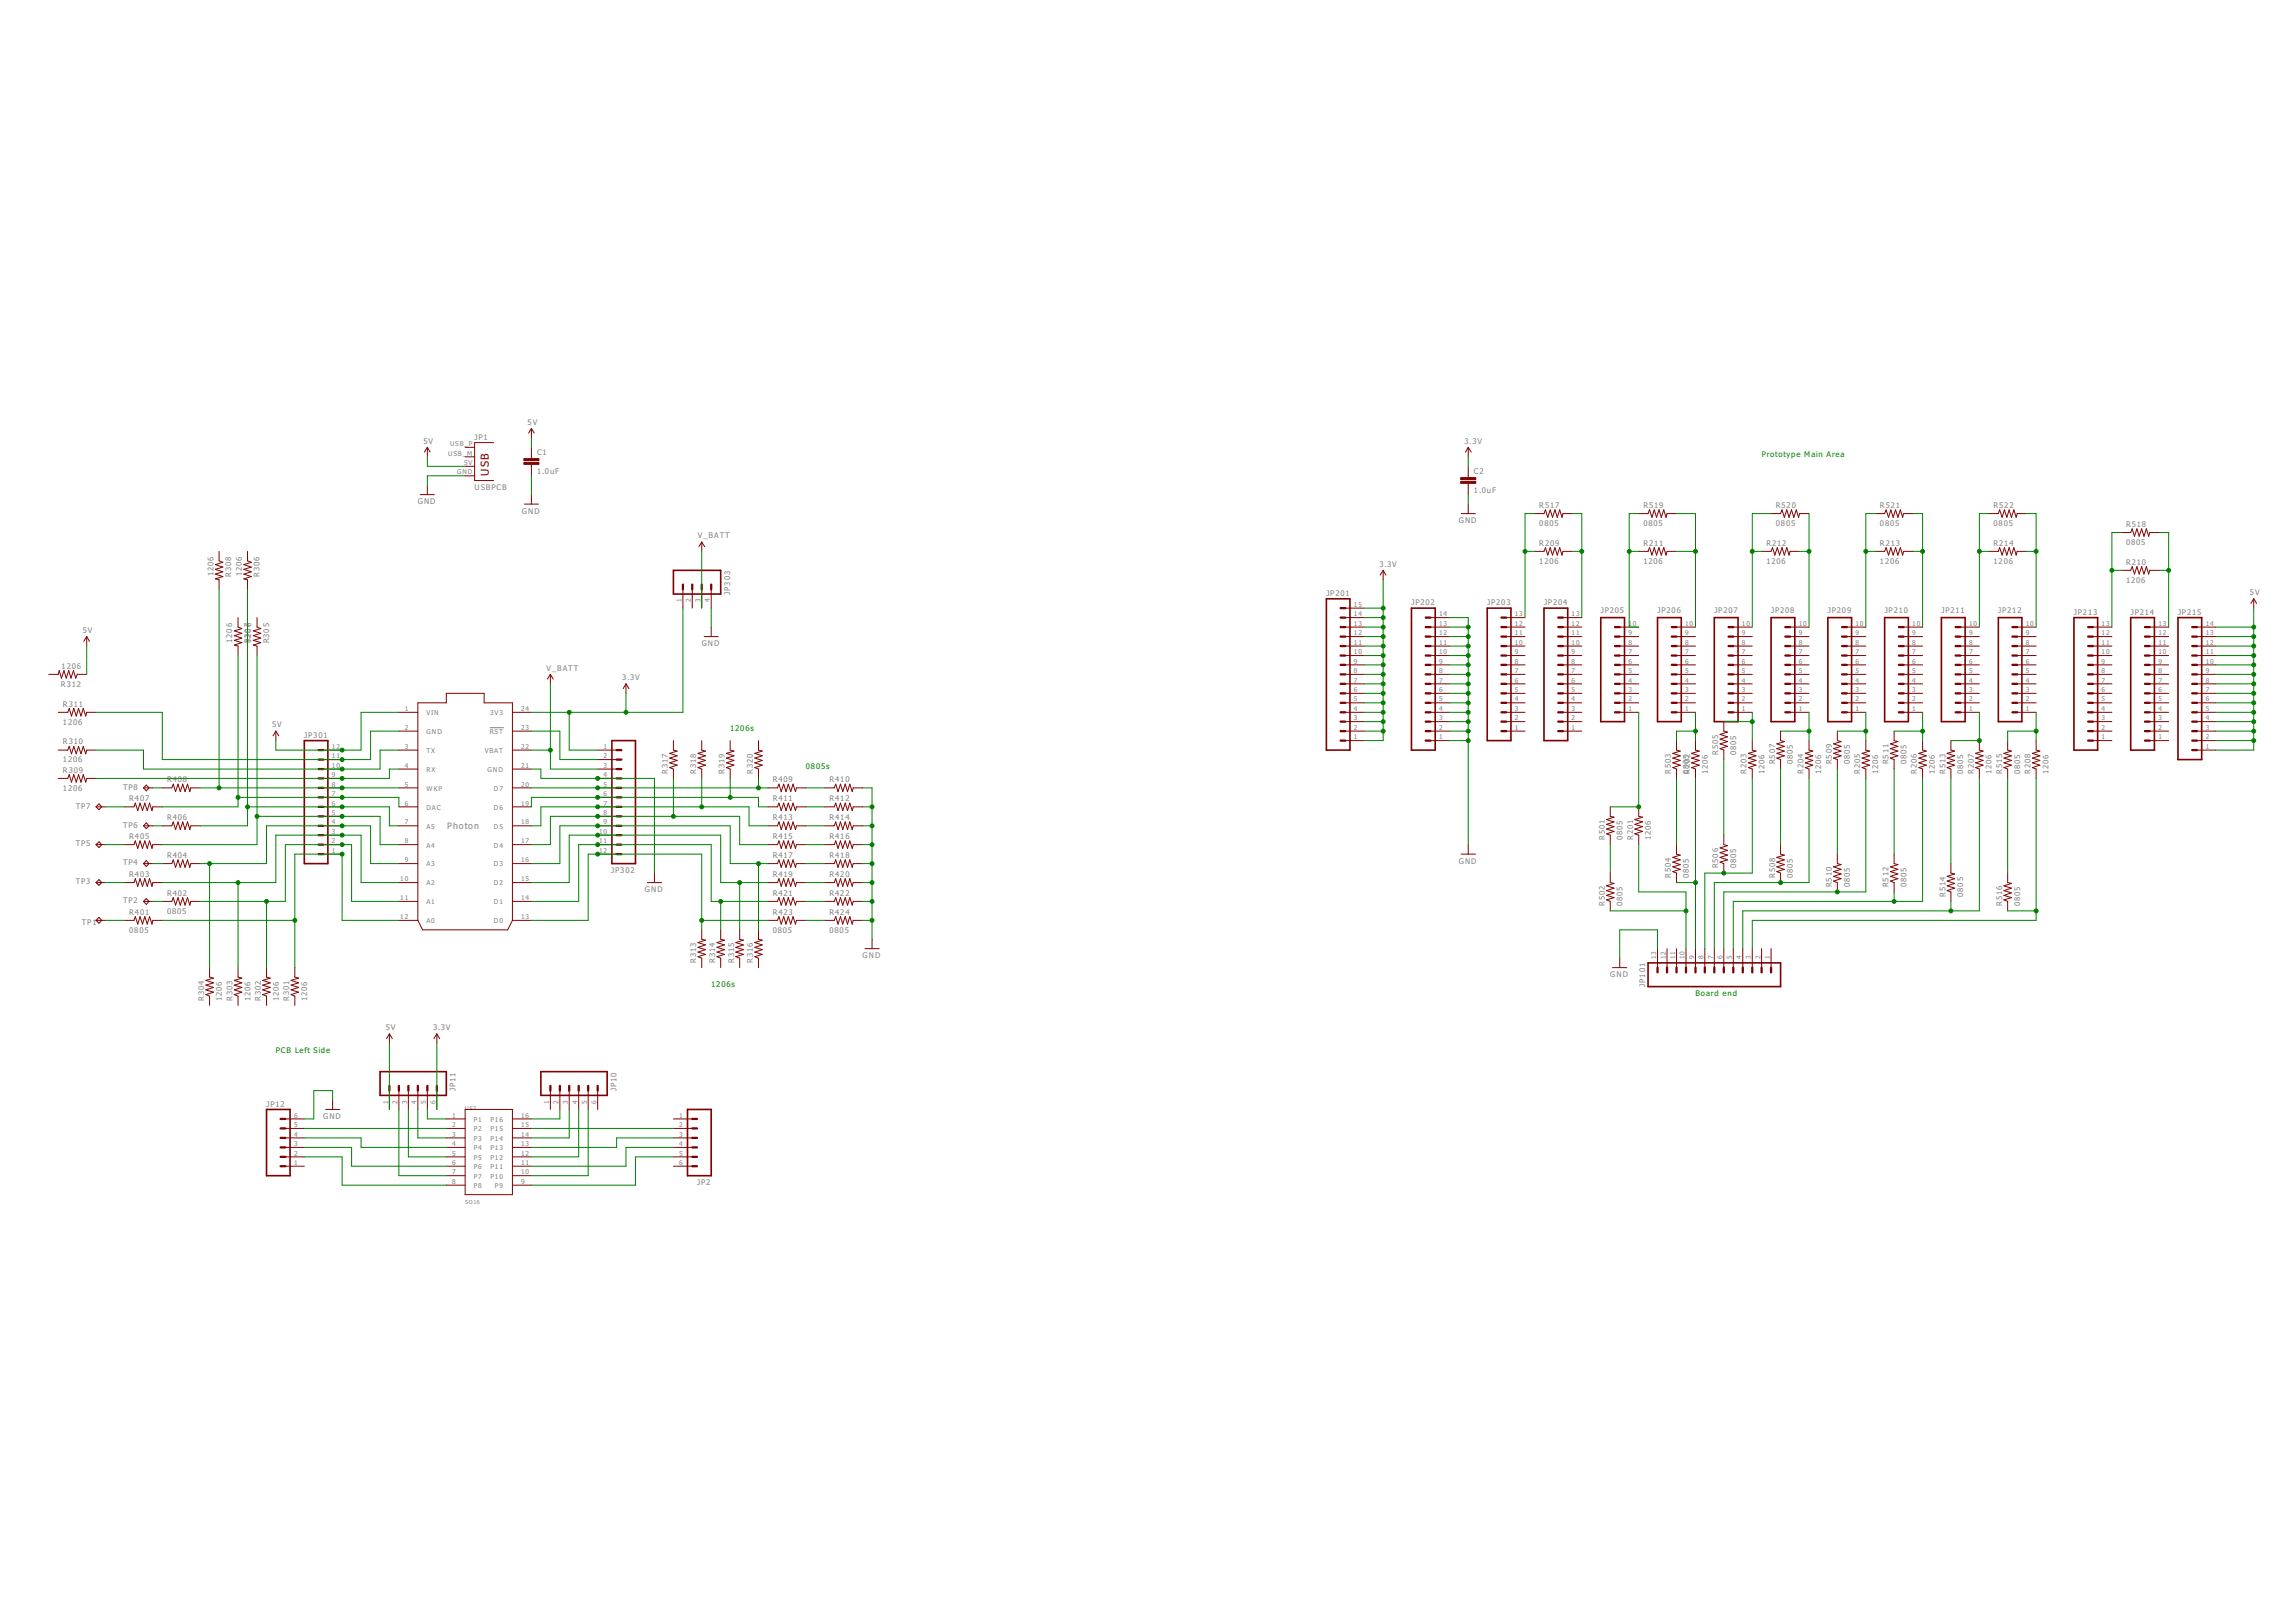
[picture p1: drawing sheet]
<svg xmlns="http://www.w3.org/2000/svg" width="297mm" height="210mm" viewBox="0 0 297 210" stroke-linecap="round" stroke-linejoin="round" font-family="sans-serif">
<defs><g id="words">
<text font-size="1.7" fill="#800000" x="63.2" y="61.6" transform="rotate(-90 63.2 61.6)">USB</text>
<text font-size="1.4" fill="#808080" x="57.9" y="107.2">Photon</text>
<g font-size="1.2" fill="#808080">
<text x="54.8" y="57.4">5V</text>
<text x="61.4" y="57">JP1</text>
<text x="68.3" y="55">5V</text>
<text x="69.5" y="58.9">C1</text>
<text x="189.5" y="57.4">3.3V</text>
<text x="54.1" y="65.2">GND</text>
<text x="61.4" y="63.4">USBPCB</text>
<text x="69.5" y="61.4">1.0uF</text>
<text x="190.7" y="63.8">1.0uF</text>
<text x="190.7" y="61.4">C2</text>
<text x="199.1" y="65.7">R517</text>
<text x="212.6" y="65.7">R519</text>
<text x="229.7" y="65.7">R520</text>
<text x="243.2" y="65.7">R521</text>
<text x="257.9" y="65.7">R522</text>
<text x="67.5" y="66.5">GND</text>
<text x="90.3" y="69.6">V_BATT</text>
<text x="188.7" y="67.7">GND</text>
<text x="199.1" y="68.1">0805</text>
<text x="199.1" y="70.6">R209</text>
<text x="212.6" y="68.1">0805</text>
<text x="212.6" y="70.6">R211</text>
<text x="228.5" y="70.6">R212</text>
<text x="229.7" y="68.1">0805</text>
<text x="243.2" y="68.1">0805</text>
<text x="243.2" y="70.6">R213</text>
<text x="257.9" y="68.1">0805</text>
<text x="257.9" y="70.6">R214</text>
<text x="275" y="70.5">0805</text>
<text x="275" y="68.2">R518</text>
<text x="27.6" y="74.6" transform="rotate(-90 27.6 74.6)">1206</text>
<text x="29.9" y="74.7" transform="rotate(-90 29.9 74.7)">R308</text>
<text x="31.3" y="74.6" transform="rotate(-90 31.3 74.6)">1206</text>
<text x="33.6" y="74.7" transform="rotate(-90 33.6 74.7)">R306</text>
<text x="94.5" y="76.9" transform="rotate(-90 94.5 76.9)">JP303</text>
<text x="171.6" y="77.1">JP201</text>
<text x="178.4" y="73.3">3.3V</text>
<text x="199.1" y="73">1206</text>
<text x="212.6" y="73">1206</text>
<text x="228.5" y="73">1206</text>
<text x="243.2" y="73">1206</text>
<text x="257.9" y="73">1206</text>
<text x="275" y="75.4">1206</text>
<text x="275" y="73.1">R210</text>
<text x="291.1" y="77">5V</text>
<text x="10.7" y="81.9">5V</text>
<text x="30.1" y="83.2" transform="rotate(-90 30.1 83.2)">1206</text>
<text x="32.4" y="83.3" transform="rotate(-90 32.4 83.3)">R206</text>
<text x="32.5" y="83.2" transform="rotate(-90 32.5 83.2)">1307</text>
<text x="34.8" y="83.3" transform="rotate(-90 34.8 83.3)">R305</text>
<text x="90.8" y="83.6">GND</text>
<text x="182.6" y="78.3">JP202</text>
<text x="192.4" y="78.3">JP203</text>
<text x="199.8" y="78.3">JP204</text>
<text x="207.1" y="79.3">JP205</text>
<text x="214.4" y="79.3">JP206</text>
<text x="221.8" y="79.3">JP207</text>
<text x="229.1" y="79.3">JP208</text>
<text x="236.5" y="79.3">JP209</text>
<text x="243.8" y="79.3">JP210</text>
<text x="251.2" y="79.3">JP211</text>
<text x="258.5" y="79.3">JP212</text>
<text x="268.3" y="79.6">JP213</text>
<text x="275.7" y="79.6">JP214</text>
<text x="281.8" y="79.6">JP215</text>
<text x="7.9" y="88.8">R312</text>
<text x="8" y="86.5">1206</text>
<text x="70.7" y="86.8">V_BATT</text>
<text x="80.5" y="88">3.3V</text>
<text x="8.1" y="93.8">1206</text>
<text x="8.1" y="91.4">R311</text>
<text x="35.2" y="94.1">5V</text>
<text x="39.4" y="95.5">JP301</text>
<text x="8.1" y="98.7">1206</text>
<text x="8.1" y="100">R309</text>
<text x="8.1" y="96.3">R310</text>
<text x="21.6" y="101.2">R408</text>
<text x="86.4" y="100.1" transform="rotate(-90 86.4 100.1)">R317</text>
<text x="90.1" y="100.1" transform="rotate(-90 90.1 100.1)">R318</text>
<text x="93.7" y="100.1" transform="rotate(-90 93.7 100.1)">R319</text>
<text x="97.4" y="100.1" transform="rotate(-90 97.4 100.1)">R320</text>
<text x="100" y="101.2">R409</text>
<text x="107.3" y="101.2">R410</text>
<text x="216.2" y="100.1" transform="rotate(-90 216.2 100.1)">R503</text>
<text x="218.5" y="100.1" transform="rotate(-90 218.5 100.1)">0202</text>
<text x="218.6" y="100.1" transform="rotate(-90 218.6 100.1)">R805</text>
<text x="220.9" y="100.1" transform="rotate(-90 220.9 100.1)">1206</text>
<text x="222.3" y="97.7" transform="rotate(-90 222.3 97.7)">R505</text>
<text x="224.6" y="97.7" transform="rotate(-90 224.6 97.7)">0805</text>
<text x="226" y="100.1" transform="rotate(-90 226 100.1)">R203</text>
<text x="228.3" y="100.1" transform="rotate(-90 228.3 100.1)">1206</text>
<text x="229.6" y="98.9" transform="rotate(-90 229.6 98.9)">R507</text>
<text x="232" y="98.9" transform="rotate(-90 232 98.9)">0805</text>
<text x="233.3" y="100.1" transform="rotate(-90 233.3 100.1)">R204</text>
<text x="235.6" y="100.1" transform="rotate(-90 235.6 100.1)">1206</text>
<text x="237" y="98.9" transform="rotate(-90 237 98.9)">R509</text>
<text x="239.3" y="98.9" transform="rotate(-90 239.3 98.9)">0805</text>
<text x="240.7" y="100.1" transform="rotate(-90 240.7 100.1)">R205</text>
<text x="243" y="100.1" transform="rotate(-90 243 100.1)">1206</text>
<text x="244.3" y="98.9" transform="rotate(-90 244.3 98.9)">R511</text>
<text x="246.6" y="98.9" transform="rotate(-90 246.6 98.9)">0805</text>
<text x="248" y="100.1" transform="rotate(-90 248 100.1)">R206</text>
<text x="250.3" y="100.1" transform="rotate(-90 250.3 100.1)">1206</text>
<text x="251.7" y="100.1" transform="rotate(-90 251.7 100.1)">R513</text>
<text x="254" y="100.1" transform="rotate(-90 254 100.1)">0805</text>
<text x="255.3" y="100.1" transform="rotate(-90 255.3 100.1)">R207</text>
<text x="257.7" y="100.1" transform="rotate(-90 257.7 100.1)">1206</text>
<text x="259" y="100.1" transform="rotate(-90 259 100.1)">R515</text>
<text x="261.3" y="100.1" transform="rotate(-90 261.3 100.1)">0805</text>
<text x="262.7" y="100.1" transform="rotate(-90 262.7 100.1)">R208</text>
<text x="265" y="100.1" transform="rotate(-90 265 100.1)">1206</text>
<text x="8.1" y="102.3">1206</text>
<text x="9.8" y="104.6">TP7</text>
<text x="15.9" y="107.1">TP6</text>
<text x="15.9" y="102.2">TP8</text>
<text x="16.7" y="103.7">R407</text>
<text x="21.6" y="106.1">R406</text>
<text x="100" y="106.1">R413</text>
<text x="100" y="103.7">R411</text>
<text x="107.3" y="103.7">R412</text>
<text x="107.3" y="106.1">R414</text>
<text x="9.8" y="109.5">TP5</text>
<text x="15.9" y="112">TP4</text>
<text x="16.7" y="113.5">R403</text>
<text x="16.7" y="108.6">R405</text>
<text x="21.6" y="111">R404</text>
<text x="79.1" y="113">JP302</text>
<text x="100" y="113.5">R419</text>
<text x="100" y="111">R417</text>
<text x="100" y="108.6">R415</text>
<text x="107.3" y="108.6">R416</text>
<text x="107.3" y="111">R418</text>
<text x="107.3" y="113.5">R420</text>
<text x="188.7" y="111.8">GND</text>
<text x="207.6" y="108.7" transform="rotate(-90 207.6 108.7)">R501</text>
<text x="209.9" y="108.7" transform="rotate(-90 209.9 108.7)">0805</text>
<text x="211.3" y="108.7" transform="rotate(-90 211.3 108.7)">R201</text>
<text x="213.6" y="108.7" transform="rotate(-90 213.6 108.7)">1206</text>
<text x="216.2" y="113.6" transform="rotate(-90 216.2 113.6)">R504</text>
<text x="218.5" y="113.6" transform="rotate(-90 218.5 113.6)">0805</text>
<text x="222.3" y="112.4" transform="rotate(-90 222.3 112.4)">R506</text>
<text x="224.6" y="112.4" transform="rotate(-90 224.6 112.4)">0805</text>
<text x="229.6" y="113.6" transform="rotate(-90 229.6 113.6)">R508</text>
<text x="232" y="113.6" transform="rotate(-90 232 113.6)">0805</text>
<text x="9.8" y="114.4">TP3</text>
<text x="10.6" y="119.7">TP1</text>
<text x="15.9" y="116.9">TP2</text>
<text x="16.7" y="118.4">R401</text>
<text x="21.6" y="118.2">0805</text>
<text x="21.6" y="115.9">R402</text>
<text x="83.4" y="115.4">GND</text>
<text x="100" y="118.4">R423</text>
<text x="100" y="115.9">R421</text>
<text x="107.3" y="115.9">R422</text>
<text x="107.3" y="118.4">R424</text>
<text x="207.6" y="117.3" transform="rotate(-90 207.6 117.3)">R502</text>
<text x="209.9" y="117.3" transform="rotate(-90 209.9 117.3)">0805</text>
<text x="237" y="114.8" transform="rotate(-90 237 114.8)">R510</text>
<text x="239.3" y="114.8" transform="rotate(-90 239.3 114.8)">0805</text>
<text x="244.3" y="114.8" transform="rotate(-90 244.3 114.8)">R512</text>
<text x="246.6" y="114.8" transform="rotate(-90 246.6 114.8)">0805</text>
<text x="251.7" y="116" transform="rotate(-90 251.7 116)">R514</text>
<text x="254" y="116" transform="rotate(-90 254 116)">0805</text>
<text x="259" y="117.3" transform="rotate(-90 259 117.3)">R516</text>
<text x="261.3" y="117.3" transform="rotate(-90 261.3 117.3)">0805</text>
<text x="16.7" y="120.7">0805</text>
<text x="90.1" y="124.6" transform="rotate(-90 90.1 124.6)">R313</text>
<text x="92.5" y="124.6" transform="rotate(-90 92.5 124.6)">R314</text>
<text x="95" y="124.6" transform="rotate(-90 95 124.6)">R315</text>
<text x="97.4" y="124.6" transform="rotate(-90 97.4 124.6)">R316</text>
<text x="100" y="120.7">0805</text>
<text x="107.3" y="120.7">0805</text>
<text x="111.6" y="124">GND</text>
<text x="26.4" y="129.5" transform="rotate(-90 26.4 129.5)">R304</text>
<text x="28.7" y="129.5" transform="rotate(-90 28.7 129.5)">1206</text>
<text x="30.1" y="129.5" transform="rotate(-90 30.1 129.5)">R303</text>
<text x="32.4" y="129.5" transform="rotate(-90 32.4 129.5)">1206</text>
<text x="33.7" y="129.5" transform="rotate(-90 33.7 129.5)">R302</text>
<text x="36.1" y="129.5" transform="rotate(-90 36.1 129.5)">1206</text>
<text x="37.4" y="129.5" transform="rotate(-90 37.4 129.5)">R301</text>
<text x="39.7" y="129.5" transform="rotate(-90 39.7 129.5)">1206</text>
<text x="208.3" y="126.4">GND</text>
<text x="212.9" y="127.7" transform="rotate(-90 212.9 127.7)">JP101</text>
<text x="49.9" y="133.3">5V</text>
<text x="56" y="133.3">3.3V</text>
<text x="34.5" y="143.2">JP12</text>
<text x="58.9" y="141.2" transform="rotate(-90 58.9 141.2)">JP11</text>
<text x="79.8" y="141.2" transform="rotate(-90 79.8 141.2)">JP10</text>
<text x="41.8" y="144.8">GND</text>
<text x="90.2" y="153.4">JP2</text>
</g>
<g font-size="1.2" fill="#008000">
<text x="227.9" y="59.1">Prototype Main Area</text>
<text x="94.5" y="94.6">1206s</text>
<text x="104.3" y="99.5">0805s</text>
<text x="92" y="127.7">1206s</text>
<text x="219.3" y="128.9">Board end</text>
<text x="35.7" y="136.2">PCB Left Side</text>
</g>
<g font-size="1" fill="#808080">
<text x="58" y="58.9">USB_M</text>
<text x="58.2" y="57.7">USB_P</text>
<text x="59.1" y="61.4">GND</text>
<text x="60" y="60.2">5V</text>
<text x="88.2" y="78" transform="rotate(-90 88.2 78)">1</text>
<text x="89.4" y="78" transform="rotate(-90 89.4 78)">2</text>
<text x="90.6" y="78" transform="rotate(-90 90.6 78)">3</text>
<text x="91.8" y="78" transform="rotate(-90 91.8 78)">4</text>
<text x="175.2" y="83.4">11</text>
<text x="175.2" y="82.2">12</text>
<text x="175.2" y="81">13</text>
<text x="175.2" y="79.8">14</text>
<text x="175.2" y="78.5">15</text>
<text x="186.2" y="83.4">11</text>
<text x="186.2" y="82.2">12</text>
<text x="186.2" y="81">13</text>
<text x="186.2" y="79.8">14</text>
<text x="196" y="83.4">10</text>
<text x="196" y="82.2">11</text>
<text x="196" y="81">12</text>
<text x="196" y="79.8">13</text>
<text x="203.3" y="83.4">10</text>
<text x="203.3" y="82.2">11</text>
<text x="203.3" y="81">12</text>
<text x="203.3" y="79.8">13</text>
<text x="210.7" y="83.4">8</text>
<text x="210.7" y="82.2">9</text>
<text x="210.7" y="81">10</text>
<text x="218" y="83.4">8</text>
<text x="218" y="82.2">9</text>
<text x="218" y="81">10</text>
<text x="225.4" y="83.4">8</text>
<text x="225.4" y="82.2">9</text>
<text x="225.4" y="81">10</text>
<text x="232.7" y="83.4">8</text>
<text x="232.7" y="82.2">9</text>
<text x="232.7" y="81">10</text>
<text x="240.1" y="83.4">8</text>
<text x="240.1" y="82.2">9</text>
<text x="240.1" y="81">10</text>
<text x="247.4" y="83.4">8</text>
<text x="247.4" y="82.2">9</text>
<text x="247.4" y="81">10</text>
<text x="254.7" y="83.4">8</text>
<text x="254.7" y="82.2">9</text>
<text x="254.7" y="81">10</text>
<text x="262.1" y="83.4">8</text>
<text x="262.1" y="82.2">9</text>
<text x="262.1" y="81">10</text>
<text x="271.9" y="83.4">11</text>
<text x="271.9" y="82.2">12</text>
<text x="271.9" y="81">13</text>
<text x="279.2" y="83.4">11</text>
<text x="279.2" y="82.2">12</text>
<text x="279.2" y="81">13</text>
<text x="285.4" y="83.4">12</text>
<text x="285.4" y="82.2">13</text>
<text x="285.4" y="81">14</text>
<text x="175.2" y="89.6">6</text>
<text x="175.2" y="88.3">7</text>
<text x="175.2" y="87.1">8</text>
<text x="175.2" y="85.9">9</text>
<text x="175.2" y="84.7">10</text>
<text x="186.2" y="89.6">6</text>
<text x="186.2" y="88.3">7</text>
<text x="186.2" y="87.1">8</text>
<text x="186.2" y="85.9">9</text>
<text x="186.2" y="84.7">10</text>
<text x="196" y="89.6">5</text>
<text x="196" y="88.3">6</text>
<text x="196" y="87.1">7</text>
<text x="196" y="85.9">8</text>
<text x="196" y="84.7">9</text>
<text x="203.3" y="89.6">5</text>
<text x="203.3" y="88.3">6</text>
<text x="203.3" y="87.1">7</text>
<text x="203.3" y="85.9">8</text>
<text x="203.3" y="84.7">9</text>
<text x="210.7" y="89.6">3</text>
<text x="210.7" y="88.3">4</text>
<text x="210.7" y="87.1">5</text>
<text x="210.7" y="85.9">6</text>
<text x="210.7" y="84.7">7</text>
<text x="218" y="89.6">3</text>
<text x="218" y="88.3">4</text>
<text x="218" y="87.1">5</text>
<text x="218" y="85.9">6</text>
<text x="218" y="84.7">7</text>
<text x="225.4" y="89.6">3</text>
<text x="225.4" y="88.3">4</text>
<text x="225.4" y="87.1">5</text>
<text x="225.4" y="85.9">6</text>
<text x="225.4" y="84.7">7</text>
<text x="232.7" y="89.6">3</text>
<text x="232.7" y="88.3">4</text>
<text x="232.7" y="87.1">5</text>
<text x="232.7" y="85.9">6</text>
<text x="232.7" y="84.7">7</text>
<text x="240.1" y="89.6">3</text>
<text x="240.1" y="88.3">4</text>
<text x="240.1" y="87.1">5</text>
<text x="240.1" y="85.9">6</text>
<text x="240.1" y="84.7">7</text>
<text x="247.4" y="89.6">3</text>
<text x="247.4" y="88.3">4</text>
<text x="247.4" y="87.1">5</text>
<text x="247.4" y="85.9">6</text>
<text x="247.4" y="84.7">7</text>
<text x="254.7" y="89.6">3</text>
<text x="254.7" y="88.3">4</text>
<text x="254.7" y="87.1">5</text>
<text x="254.7" y="85.9">6</text>
<text x="254.7" y="84.7">7</text>
<text x="262.1" y="89.6">3</text>
<text x="262.1" y="88.3">4</text>
<text x="262.1" y="87.1">5</text>
<text x="262.1" y="85.9">6</text>
<text x="262.1" y="84.7">7</text>
<text x="271.9" y="89.6">6</text>
<text x="271.9" y="88.3">7</text>
<text x="271.9" y="87.1">8</text>
<text x="271.9" y="85.9">9</text>
<text x="271.9" y="84.7">10</text>
<text x="279.2" y="89.6">6</text>
<text x="279.2" y="88.3">7</text>
<text x="279.2" y="87.1">8</text>
<text x="279.2" y="85.9">9</text>
<text x="279.2" y="84.7">10</text>
<text x="285.4" y="89.6">7</text>
<text x="285.4" y="88.3">8</text>
<text x="285.4" y="87.1">9</text>
<text x="285.4" y="85.9">10</text>
<text x="285.4" y="84.7">11</text>
<text x="52.4" y="92">1</text>
<text x="52.4" y="94.4">2</text>
<text x="55.2" y="92.5">VIN</text>
<text x="55.2" y="95">GND</text>
<text x="63.4" y="95">RST</text>
<text x="63.4" y="92.5">3V3</text>
<text x="67.4" y="92">24</text>
<text x="67.4" y="94.4">23</text>
<text x="175.2" y="95.7">1</text>
<text x="175.2" y="94.4">2</text>
<text x="175.2" y="93.2">3</text>
<text x="175.2" y="92">4</text>
<text x="175.2" y="90.8">5</text>
<text x="186.2" y="95.7">1</text>
<text x="186.2" y="94.4">2</text>
<text x="186.2" y="93.2">3</text>
<text x="186.2" y="92">4</text>
<text x="186.2" y="90.8">5</text>
<text x="196" y="94.4">1</text>
<text x="196" y="93.2">2</text>
<text x="196" y="92">3</text>
<text x="196" y="90.8">4</text>
<text x="203.3" y="94.4">1</text>
<text x="203.3" y="93.2">2</text>
<text x="203.3" y="92">3</text>
<text x="203.3" y="90.8">4</text>
<text x="210.7" y="92">1</text>
<text x="210.7" y="90.8">2</text>
<text x="218" y="92">1</text>
<text x="218" y="90.8">2</text>
<text x="225.4" y="92">1</text>
<text x="225.4" y="90.8">2</text>
<text x="232.7" y="92">1</text>
<text x="232.7" y="90.8">2</text>
<text x="240.1" y="92">1</text>
<text x="240.1" y="90.8">2</text>
<text x="247.4" y="92">1</text>
<text x="247.4" y="90.8">2</text>
<text x="254.7" y="92">1</text>
<text x="254.7" y="90.8">2</text>
<text x="262.1" y="92">1</text>
<text x="262.1" y="90.8">2</text>
<text x="271.9" y="95.7">1</text>
<text x="271.9" y="94.4">2</text>
<text x="271.9" y="93.2">3</text>
<text x="271.9" y="92">4</text>
<text x="271.9" y="90.8">5</text>
<text x="279.2" y="95.7">1</text>
<text x="279.2" y="94.4">2</text>
<text x="279.2" y="93.2">3</text>
<text x="279.2" y="92">4</text>
<text x="279.2" y="90.8">5</text>
<text x="285.4" y="95.7">2</text>
<text x="285.4" y="94.4">3</text>
<text x="285.4" y="93.2">4</text>
<text x="285.4" y="92">5</text>
<text x="285.4" y="90.8">6</text>
<text x="42.9" y="101.8">8</text>
<text x="42.9" y="100.6">9</text>
<text x="42.9" y="99.3">10</text>
<text x="42.9" y="98.1">11</text>
<text x="42.9" y="96.9">12</text>
<text x="52.4" y="96.9">3</text>
<text x="52.4" y="99.3">4</text>
<text x="52.4" y="101.8">5</text>
<text x="55.2" y="97.4">TX</text>
<text x="55.2" y="99.9">RX</text>
<text x="62.7" y="97.4">VBAT</text>
<text x="63.1" y="99.9">GND</text>
<text x="67.4" y="96.9">22</text>
<text x="67.4" y="99.3">21</text>
<text x="67.4" y="101.8">20</text>
<text x="78.1" y="96.9">1</text>
<text x="78.1" y="98.1">2</text>
<text x="78.1" y="99.3">3</text>
<text x="78.1" y="100.6">4</text>
<text x="78.1" y="101.8">5</text>
<text x="285.4" y="96.9">1</text>
<text x="42.9" y="107.9">3</text>
<text x="42.9" y="106.7">4</text>
<text x="42.9" y="105.5">5</text>
<text x="42.9" y="104.2">6</text>
<text x="42.9" y="103">7</text>
<text x="52.4" y="104.2">6</text>
<text x="52.4" y="106.7">7</text>
<text x="55.2" y="102.3">WKP</text>
<text x="55.2" y="104.8">DAC</text>
<text x="55.2" y="107.2">A5</text>
<text x="63.9" y="102.3">D7</text>
<text x="63.9" y="104.8">D6</text>
<text x="63.9" y="107.2">D5</text>
<text x="67.4" y="104.2">19</text>
<text x="67.4" y="106.7">18</text>
<text x="77.5" y="107.9">10</text>
<text x="78.1" y="103">6</text>
<text x="78.1" y="104.2">7</text>
<text x="78.1" y="105.5">8</text>
<text x="78.1" y="106.7">9</text>
<text x="42.9" y="110.4">1</text>
<text x="42.9" y="109.1">2</text>
<text x="52.4" y="109.1">8</text>
<text x="52.4" y="111.6">9</text>
<text x="55.2" y="109.7">A4</text>
<text x="55.2" y="112.1">A3</text>
<text x="63.9" y="109.7">D4</text>
<text x="63.9" y="112.1">D3</text>
<text x="67.4" y="109.1">17</text>
<text x="67.4" y="111.6">16</text>
<text x="77.5" y="109.1">11</text>
<text x="77.5" y="110.4">12</text>
<text x="51.8" y="114">10</text>
<text x="51.8" y="116.5">11</text>
<text x="51.8" y="118.9">12</text>
<text x="55.2" y="114.6">A2</text>
<text x="55.2" y="117">A1</text>
<text x="55.2" y="119.5">A0</text>
<text x="63.9" y="114.6">D2</text>
<text x="63.9" y="117">D1</text>
<text x="63.9" y="119.5">D0</text>
<text x="67.4" y="114">15</text>
<text x="67.4" y="116.5">14</text>
<text x="67.4" y="118.9">13</text>
<text x="214.3" y="124.1" transform="rotate(-90 214.3 124.1)">13</text>
<text x="215.5" y="124.1" transform="rotate(-90 215.5 124.1)">12</text>
<text x="216.7" y="124.1" transform="rotate(-90 216.7 124.1)">11</text>
<text x="217.9" y="124.1" transform="rotate(-90 217.9 124.1)">10</text>
<text x="219.2" y="124.1" transform="rotate(-90 219.2 124.1)">9</text>
<text x="220.4" y="124.1" transform="rotate(-90 220.4 124.1)">8</text>
<text x="221.6" y="124.1" transform="rotate(-90 221.6 124.1)">7</text>
<text x="222.8" y="124.1" transform="rotate(-90 222.8 124.1)">6</text>
<text x="224.1" y="124.1" transform="rotate(-90 224.1 124.1)">5</text>
<text x="225.3" y="124.1" transform="rotate(-90 225.3 124.1)">4</text>
<text x="226.5" y="124.1" transform="rotate(-90 226.5 124.1)">3</text>
<text x="227.7" y="124.1" transform="rotate(-90 227.7 124.1)">2</text>
<text x="229" y="124.1" transform="rotate(-90 229 124.1)">1</text>
<text x="50.2" y="142.8" transform="rotate(-90 50.2 142.8)">1</text>
<text x="51.4" y="142.8" transform="rotate(-90 51.4 142.8)">2</text>
<text x="52.7" y="142.8" transform="rotate(-90 52.7 142.8)">3</text>
<text x="53.9" y="142.8" transform="rotate(-90 53.9 142.8)">4</text>
<text x="55.1" y="142.8" transform="rotate(-90 55.1 142.8)">5</text>
<text x="56.3" y="142.8" transform="rotate(-90 56.3 142.8)">6</text>
<text x="71" y="142.8" transform="rotate(-90 71 142.8)">1</text>
<text x="72.3" y="142.8" transform="rotate(-90 72.3 142.8)">2</text>
<text x="73.5" y="142.8" transform="rotate(-90 73.5 142.8)">3</text>
<text x="74.7" y="142.8" transform="rotate(-90 74.7 142.8)">4</text>
<text x="75.9" y="142.8" transform="rotate(-90 75.9 142.8)">5</text>
<text x="77.1" y="142.8" transform="rotate(-90 77.1 142.8)">6</text>
<text x="38" y="149.5">2</text>
<text x="38" y="148.3">3</text>
<text x="38" y="147.1">4</text>
<text x="38" y="145.9">5</text>
<text x="38" y="144.6">6</text>
<text x="58.5" y="144.6">1</text>
<text x="58.5" y="145.9">2</text>
<text x="58.5" y="147.1">3</text>
<text x="58.5" y="148.3">4</text>
<text x="58.5" y="149.5">5</text>
<text x="61.3" y="145.2">P1</text>
<text x="61.3" y="146.4">P2</text>
<text x="61.3" y="147.6">P3</text>
<text x="61.3" y="148.8">P4</text>
<text x="63.5" y="148.9">P13</text>
<text x="63.5" y="147.6">P14</text>
<text x="63.5" y="146.4">P15</text>
<text x="63.5" y="145.2">P16</text>
<text x="67.4" y="149.5">12</text>
<text x="67.4" y="148.3">13</text>
<text x="67.4" y="147.1">14</text>
<text x="67.4" y="145.9">15</text>
<text x="67.4" y="144.6">16</text>
<text x="87.9" y="144.6">1</text>
<text x="87.9" y="145.9">2</text>
<text x="87.9" y="147.1">3</text>
<text x="87.9" y="148.3">4</text>
<text x="87.9" y="149.5">5</text>
<text x="38" y="150.8">1</text>
<text x="58.5" y="150.8">6</text>
<text x="58.5" y="152">7</text>
<text x="58.5" y="153.2">8</text>
<text x="61.3" y="150.1">P5</text>
<text x="61.3" y="151.3">P6</text>
<text x="61.3" y="152.5">P7</text>
<text x="61.3" y="153.7">P8</text>
<text x="63.5" y="152.5">P10</text>
<text x="63.5" y="151.3">P11</text>
<text x="63.5" y="150.1">P12</text>
<text x="64" y="153.8">P9</text>
<text x="67.4" y="153.2">9</text>
<text x="67.4" y="152">10</text>
<text x="67.4" y="150.8">11</text>
<text x="87.9" y="150.8">6</text>
</g>
<g font-size=".8" fill="#808080">
<text x="60.2" y="143.6">U$2</text>
<text x="60.2" y="155.8">SO16</text>
</g>
</g></defs>
<path d="M63.4 94.2h1.8" fill="none" stroke="#808080" stroke-width=".13"/>
<g fill="none" stroke="#800000" stroke-width=".13">
<path d="M55.3 57.9l.3 .6M55.3 57.9l-.4 .6M55.3 57.9v1.2M60.2 57.9h1.2M60.2 59.1h1.2M63.9 57.3h-2.5v4.9h2.5M68.7 55.5v1.2M68.7 57.9v1.5M68.7 55.5l.4 .5M68.7 55.5l-.3 .5M189.9 57.9v1.2M189.9 57.9l.4 .6"/>
<path d="M189.9 57.9l-.3 .6M28.3 71.4v1.2l.5 .2-.9 .3 .9 .3-.9 .3 .9 .3-.9 .3 .9 .3-.9 .3 .4 .1v1.3M30.8 79.9v1.3l.5 .1-1 .3 1 .4-1 .3 1 .3-1 .3 1 .3-1 .3 .5 .1v1.2M32 71.4v1.2l.5 .2-1 .3 1 .3-1 .3 1 .3-1 .3 1 .3-1 .3 .5 .1v1.3M33.3 79.9v1.3l.4 .1-.9 .3 .9 .4-.9 .3 .9 .3-.9 .3 .9 .3-.9 .3 .5 .1v1.2M54.4 64h1.8M55.3 62.8v1.2M60.2 60.3h1.2M60.2 61.6h1.2M67.8 65.2h1.9M68.7 60.1v1.5M68.7 64v1.2"/>
<path d="M88.3 76.3v2.4M89.6 76.3v2.4M90.8 70.1v1.3M90.8 76.3v2.4M90.8 70.1l.4 .6M90.8 70.1l-.4 .6M92 76.3v2.4M174 79.9h2.5M174 78.7h2.5M178.9 73.8l.4 .6M178.9 73.8l-.3 .6M178.9 73.8v1.2"/>
<path d="M185.1 79.9h2.4M189 66.5h1.9M189.9 60.3v1.5M189.9 62.5v1.5M189.9 65.2v1.3M194.9 79.9h2.4M198.5 71.4h1.2l.2-.5 .3 .9 .4-.9 .3 .9 .3-.9 .3 .9 .3-.9 .3 .9 .1-.4h1.2M198.5 66.5h1.2l.2-.5 .3 1 .4-1 .3 1 .3-1 .3 1 .3-1 .3 1 .1-.5h1.2M202.2 79.9h2.4M212 71.4h1.2l.2-.5 .3 .9 .3-.9 .3 .9 .3-.9 .3 .9 .3-.9 .3 .9 .2-.4h1.2M212 66.5h1.2l.2-.5 .3 1 .3-1 .3 1 .3-1 .3 1 .3-1 .3 1 .2-.5h1.2M227.9 71.4h1.2l.2-.5 .3 .9 .3-.9 .3 .9 .3-.9 .3 .9 .4-.9 .3 .9 .1-.4h1.2"/>
<path d="M229.1 66.5h1.3l.1-.5 .3 1 .4-1 .3 1 .3-1 .3 1 .3-1 .3 1 .1-.5h1.2M242.6 71.4h1.2l.2-.5 .3 .9 .3-.9 .3 .9 .3-.9 .3 .9 .4-.9 .2 .9 .2-.4h1.2M242.6 66.5h1.2l.2-.5 .3 1 .3-1 .3 1 .3-1 .3 1 .4-1 .2 1 .2-.5h1.2M257.3 71.4h1.2l.2-.5 .3 .9 .3-.9 .3 .9 .3-.9 .3 .9 .3-.9 .3 .9 .2-.4h1.2M257.3 66.5h1.2l.2-.5 .3 1 .3-1 .3 1 .3-1 .3 1 .3-1 .3 1 .2-.5h1.2M274.4 73.8h1.3l.1-.5 .3 1 .4-1 .3 1 .3-1 .3 1 .3-1 .3 1 .1-.5h1.2M274.4 68.9h1.3l.1-.5 .3 1 .4-1 .3 1 .3-1 .3 1 .3-1 .3 1 .1-.5h1.2M291.6 77.5l.4 .6M291.6 77.5l-.4 .6M291.6 77.5v1.2M6.3 87.3h1.2l.2-.5 .3 1 .3-1 .3 1 .3-1 .3 1 .3-1 .3 1 .2-.5h1.2M7.5 92.2h1.3l.2-.5 .2 1 .3-1 .4 1 .3-1 .3 1 .3-1 .3 1 .1-.5h1.2"/>
<path d="M7.5 97.1h1.3l.2-.5 .2 1 .3-1 .4 1 .3-1 .3 1 .3-1 .3 1 .1-.5h1.2M11.2 82.4l.4 .6M11.2 82.4l-.4 .6M11.2 82.4v1.2M35.7 94.6l.4 .6M35.7 94.6l-.4 .6M35.7 94.6v1.2M41.8 97.1h2.5M41.8 99.5h2.5M41.8 98.3h2.5M51.6 92.2h2.5M51.6 94.6h2.5"/>
<path d="M51.6 97.1h2.5M51.6 99.5h2.5M66.3 92.2h2.4M66.3 94.6h2.4M66.3 97.1h2.4M66.3 99.5h2.4M71.2 87.3v1.2M71.2 87.3l.4 .6M71.2 87.3l-.4 .6M77.3 97.1h2.5M77.3 99.5h2.5M77.3 98.3h2.5"/>
<path d="M81 88.5l.4 .6M81 88.5l-.4 .6M81 88.5v1.2M87.1 95.8v1.3l.5 .1-1 .3 1 .3-1 .3 1 .3-1 .3 1 .3-1 .3 .5 .2v1.2M90.8 95.8v1.3l.5 .1-1 .3 1 .3-1 .3 1 .3-1 .3 1 .3-1 .3 .5 .2v1.2M91.1 82.4h1.8M92 81.2v1.2M94.5 95.8v1.3l.5 .1-1 .3 1 .3-1 .3 1 .3-1 .3 1 .3-1 .3 .5 .2v1.2M98.1 95.8v1.3l.5 .1-1 .3 1 .3-1 .3 1 .3-1 .3 1 .3-1 .3 .5 .2v1.2M174 91h2.5M174 89.7h2.5M174 92.2h2.5"/>
<path d="M174 94.6h2.5M174 95.8h2.5M174 93.4h2.5M174 88.5h2.5M174 87.3h2.5M174 86h2.5M174 84.8h2.5M174 83.6h2.5M174 82.4h2.5M174 81.2h2.5M185.1 91h2.4M185.1 89.7h2.4"/>
<path d="M185.1 92.2h2.4M185.1 94.6h2.4M185.1 95.8h2.4M185.1 93.4h2.4M185.1 88.5h2.4M185.1 87.3h2.4M185.1 86h2.4M185.1 84.8h2.4M185.1 83.6h2.4M185.1 82.4h2.4M185.1 81.2h2.4M194.9 91h2.4"/>
<path d="M194.9 89.7h2.4M194.9 92.2h2.4M194.9 94.6h2.4M194.9 93.4h2.4M194.9 88.5h2.4M194.9 87.3h2.4M194.9 86h2.4M194.9 84.8h2.4M194.9 83.6h2.4M194.9 82.4h2.4M194.9 81.2h2.4M202.2 91h2.4"/>
<path d="M202.2 89.7h2.4M202.2 92.2h2.4M202.2 94.6h2.4M202.2 93.4h2.4M202.2 88.5h2.4M202.2 87.3h2.4M202.2 86h2.4M202.2 84.8h2.4M202.2 83.6h2.4M202.2 82.4h2.4M202.2 81.2h2.4M209.5 91h2.5"/>
<path d="M209.5 89.7h2.5M209.5 92.2h2.5M209.5 88.5h2.5M209.5 87.3h2.5M209.5 86h2.5M209.5 84.8h2.5M209.5 83.6h2.5M209.5 82.4h2.5M209.5 81.2h2.5M216.9 91h2.5M216.9 89.7h2.5M216.9 92.2h2.5"/>
<path d="M216.9 88.5h2.5M216.9 87.3h2.5M216.9 86h2.5M216.9 84.8h2.5M216.9 83.6h2.5M216.9 82.4h2.5M216.9 81.2h2.5M216.9 95.8v1.3l.5 .1-1 .3 1 .3-1 .3 1 .3-1 .3 1 .3-1 .3 .5 .2v1.2M219.4 95.8v1.3l.4 .1-1 .3 1 .3-1 .3 1 .3-1 .3 1 .3-1 .3 .6 .2v1.2M223 93.4v1.2l.5 .1-1 .3 1 .4-1 .3 1 .3-1 .3 1 .3-1 .3 .5 .2v1.2M224.2 91h2.5M224.2 89.7h2.5"/>
<path d="M224.2 92.2h2.5M224.2 88.5h2.5M224.2 87.3h2.5M224.2 86h2.5M224.2 84.8h2.5M224.2 83.6h2.5M224.2 82.4h2.5M224.2 81.2h2.5M226.7 95.8v1.3l.5 .1-1 .3 1 .3-1 .3 1 .3-1 .3 1 .3-1 .3 .5 .2v1.2M230.4 94.6v1.2l.4 .2-.9 .3 .9 .3-.9 .3 .9 .3-.9 .3 .9 .3-.9 .3 .5 .2v1.2M231.6 91h2.4M231.6 89.7h2.4"/>
<path d="M231.6 92.2h2.4M231.6 88.5h2.4M231.6 87.3h2.4M231.6 86h2.4M231.6 84.8h2.4M231.6 83.6h2.4M231.6 82.4h2.4M231.6 81.2h2.4M234 95.8v1.3l.5 .1-.9 .3 .9 .3-.9 .3 .9 .3-.9 .3 .9 .3-.9 .3 .4 .2v1.2M237.7 94.6v1.2l.5 .2-1 .3 1 .3-1 .3 1 .3-1 .3 1 .3-1 .3 .5 .2v1.2M238.9 91h2.5M238.9 89.7h2.5"/>
<path d="M238.9 92.2h2.5M238.9 88.5h2.5M238.9 87.3h2.5M238.9 86h2.5M238.9 84.8h2.5M238.9 83.6h2.5M238.9 82.4h2.5M238.9 81.2h2.5M241.4 95.8v1.3l.5 .1-1 .3 1 .3-1 .3 1 .3-1 .3 1 .3-1 .3 .5 .2v1.2M245 94.6v1.2l.5 .2-.9 .3 .9 .3-.9 .3 .9 .3-.9 .3 .9 .3-.9 .3 .4 .2v1.2M246.3 91h2.4M246.3 89.7h2.4"/>
<path d="M246.3 92.2h2.4M246.3 88.5h2.4M246.3 87.3h2.4M246.3 86h2.4M246.3 84.8h2.4M246.3 83.6h2.4M246.3 82.4h2.4M246.3 81.2h2.4M248.7 95.8v1.3l.5 .1-1 .3 1 .3-1 .3 1 .3-1 .3 1 .3-1 .3 .5 .2v1.2M252.4 95.8v1.3l.5 .1-1 .3 1 .3-1 .3 1 .3-1 .3 1 .3-1 .3 .5 .2v1.2M253.6 91h2.5M253.6 89.7h2.5"/>
<path d="M253.6 92.2h2.5M253.6 88.5h2.5M253.6 87.3h2.5M253.6 86h2.5M253.6 84.8h2.5M253.6 83.6h2.5M253.6 82.4h2.5M253.6 81.2h2.5M256.1 95.8v1.3l.5 .1-1 .3 1 .3-1 .3 1 .3-1 .3 1 .3-1 .3 .5 .2v1.2M259.7 95.8v1.3l.5 .1-1 .3 1 .3-1 .3 1 .3-1 .3 1 .3-1 .3 .5 .2v1.2M261 91h2.4M261 89.7h2.4"/>
<path d="M261 92.2h2.4M261 88.5h2.4M261 87.3h2.4M261 86h2.4M261 84.8h2.4M261 83.6h2.4M261 82.4h2.4M261 81.2h2.4M263.4 95.8v1.3l.5 .1-1 .3 1 .3-1 .3 1 .3-1 .3 1 .3-1 .3 .5 .2v1.2M270.8 91h2.4M270.8 89.7h2.4M270.8 92.2h2.4"/>
<path d="M270.8 94.6h2.4M270.8 95.8h2.4M270.8 93.4h2.4M270.8 88.5h2.4M270.8 87.3h2.4M270.8 86h2.4M270.8 84.8h2.4M270.8 83.6h2.4M270.8 82.4h2.4M270.8 81.2h2.4M278.1 91h2.5M278.1 89.7h2.5"/>
<path d="M278.1 92.2h2.5M278.1 94.6h2.5M278.1 95.8h2.5M278.1 93.4h2.5M278.1 88.5h2.5M278.1 87.3h2.5M278.1 86h2.5M278.1 84.8h2.5M278.1 83.6h2.5M278.1 82.4h2.5M278.1 81.2h2.5M284.2 91h2.5"/>
<path d="M284.2 89.7h2.5M284.2 92.2h2.5M284.2 94.6h2.5M284.2 97.1h2.5M284.2 95.8h2.5M284.2 93.4h2.5M284.2 88.5h2.5M284.2 87.3h2.5M284.2 86h2.5M284.2 84.8h2.5M284.2 83.6h2.5M284.2 82.4h2.5"/>
<path d="M284.2 81.2h2.5M7.5 100.7h1.3l.2-.5 .2 1 .3-1 .4 1 .3-1 .3 1 .3-1 .3 1 .1-.5h1.2M12.4 104.4h1.3M12.4 109.3h1.3M12.4 114.2h1.3M12.4 119.1h1.3M12.4 109.3l.4-.4 .4 .4-.4 .4zM12.8 118.7l.4 .4-.4 .4-.4-.4zM12.8 113.8l.4 .4-.4 .4-.4-.4zM12.8 104l.4 .4-.4 .4-.4-.4zM16.1 104.4h1.2l.2-.5 .3 1 .3-1 .3 1 .3-1 .3 1 .3-1 .4 1 .1-.5h1.2M16.1 109.3h1.2l.2-.5 .3 1 .3-1 .3 1 .3-1 .3 1 .3-1 .4 1 .1-.5h1.2"/>
<path d="M16.1 114.2h1.2l.2-.5 .3 1 .3-1 .3 1 .3-1 .3 1 .3-1 .4 1 .1-.5h1.2M16.1 119.1h1.2l.2-.5 .3 1 .3-1 .3 1 .3-1 .3 1 .3-1 .4 1 .1-.5h1.2M18.6 102h1.2M18.6 106.9h1.2M18.6 111.8h1.2M18.6 116.6h1.2M18.6 116.6l.3-.3 .4 .3-.4 .4zM18.9 111.4l.4 .4-.4 .3-.3-.3zM18.9 106.5l.4 .4-.4 .3-.3-.3zM18.9 101.6l.4 .4-.4 .3-.3-.3zM21 102h1.2l.2-.5 .3 .9 .3-.9 .3 .9 .3-.9 .3 .9 .4-.9 .3 .9 .1-.4h1.2M21 106.9h1.2l.2-.5 .3 1 .3-1 .3 1 .3-1 .3 1 .4-1 .3 1 .1-.5h1.2"/>
<path d="M21 111.8h1.2l.2-.5 .3 .9 .3-.9 .3 .9 .3-.9 .3 .9 .4-.9 .3 .9 .1-.4h1.2M21 116.6h1.2l.2-.4 .3 .9 .3-.9 .3 .9 .3-.9 .3 .9 .4-.9 .3 .9 .1-.5h1.2M41.8 102h2.5M41.8 104.4h2.5M41.8 106.9h2.5M41.8 109.3h2.5M41.8 110.5h2.5M41.8 108.1h2.5M41.8 105.6h2.5M41.8 103.2h2.5M41.8 100.7h2.5M51.6 102h2.5"/>
<path d="M51.6 104.4h2.5M51.6 106.9h2.5M51.6 109.3h2.5M51.6 111.8h2.5M51.6 114.2h2.5M51.6 116.6h2.5M51.6 119.1h2.5M54.1 119.1l.6 1.2h11l.6-1.2M54.1 119.1v-28.1h3.6v-1.3h4.9v1.3h3.7v28.1M66.3 102h2.4M66.3 104.4h2.4M66.3 106.9h2.4"/>
<path d="M66.3 109.3h2.4M66.3 111.8h2.4M66.3 114.2h2.4M66.3 116.6h2.4M66.3 119.1h2.4M77.3 102h2.5M77.3 104.4h2.5M77.3 106.9h2.5M77.3 109.3h2.5M77.3 110.5h2.5M77.3 108.1h2.5M77.3 105.6h2.5"/>
<path d="M77.3 103.2h2.5M77.3 100.7h2.5M83.8 114.2h1.8M84.7 113v1.2M99.4 102h1.2l.2-.5 .3 .9 .3-.9 .3 .9 .3-.9 .3 .9 .3-.9 .3 .9 .1-.4h1.2M99.4 104.4h1.2l.2-.5 .3 1 .3-1 .3 1 .3-1 .3 1 .3-1 .3 1 .1-.5h1.2M99.4 106.9h1.2l.2-.5 .3 1 .3-1 .3 1 .3-1 .3 1 .3-1 .3 1 .1-.5h1.2M99.4 109.3h1.2l.2-.5 .3 1 .3-1 .3 1 .3-1 .3 1 .3-1 .3 1 .1-.5h1.2M99.4 111.8h1.2l.2-.5 .3 .9 .3-.9 .3 .9 .3-.9 .3 .9 .3-.9 .3 .9 .1-.4h1.2M99.4 114.2h1.2l.2-.5 .3 1 .3-1 .3 1 .3-1 .3 1 .3-1 .3 1 .1-.5h1.2M99.4 116.6h1.2l.2-.4 .3 .9 .3-.9 .3 .9 .3-.9 .3 .9 .3-.9 .3 .9 .1-.5h1.2M99.4 119.1h1.2l.2-.5 .3 1 .3-1 .3 1 .3-1 .3 1 .3-1 .3 1 .1-.5h1.2"/>
<path d="M106.7 102h1.2l.2-.5 .3 .9 .3-.9 .3 .9 .3-.9 .3 .9 .3-.9 .4 .9 .1-.4h1.2M106.7 104.4h1.2l.2-.5 .3 1 .3-1 .3 1 .3-1 .3 1 .3-1 .4 1 .1-.5h1.2M106.7 106.9h1.2l.2-.5 .3 1 .3-1 .3 1 .3-1 .3 1 .3-1 .4 1 .1-.5h1.2M106.7 109.3h1.2l.2-.5 .3 1 .3-1 .3 1 .3-1 .3 1 .3-1 .4 1 .1-.5h1.2M106.7 111.8h1.2l.2-.5 .3 .9 .3-.9 .3 .9 .3-.9 .3 .9 .3-.9 .4 .9 .1-.4h1.2M106.7 114.2h1.2l.2-.5 .3 1 .3-1 .3 1 .3-1 .3 1 .3-1 .4 1 .1-.5h1.2M106.7 116.6h1.2l.2-.4 .3 .9 .3-.9 .3 .9 .3-.9 .3 .9 .3-.9 .4 .9 .1-.5h1.2M106.7 119.1h1.2l.2-.5 .3 1 .3-1 .3 1 .3-1 .3 1 .3-1 .4 1 .1-.5h1.2M189 110.5h1.9M189.9 109.3v1.2M208.3 104.4v1.2l.5 .1-1 .4 1 .3-1 .3 1 .3-1 .3 1 .3-1 .3 .5 .2v1.2M208.3 113v1.2l.5 .1-1 .3 1 .3-1 .4 1 .2-1 .4 1 .3-1 .3 .5 .1v1.3"/>
<path d="M212 104.4v1.2l.5 .1-1 .4 1 .3-1 .3 1 .3-1 .3 1 .3-1 .3 .5 .2v1.2M216.9 109.3v1.2l.5 .2-1 .3 1 .3-1 .3 1 .3-1 .3 1 .3-1 .3 .5 .2v1.2M223 108.1v1.2l.5 .1-1 .3 1 .3-1 .3 1 .4-1 .3 1 .3-1 .3 .5 .2v1.2M230.4 109.3v1.2l.4 .2-.9 .3 .9 .3-.9 .3 .9 .3-.9 .3 .9 .3-.9 .3 .5 .2v1.2M237.7 110.5v1.3l.5 .1-1 .3 1 .3-1 .3 1 .3-1 .3 1 .3-1 .3 .5 .2v1.2M245 110.5v1.3l.5 .1-.9 .3 .9 .3-.9 .3 .9 .3-.9 .3 .9 .3-.9 .3 .4 .2v1.2M252.4 111.8v1.2l.5 .1-1 .3 1 .3-1 .3 1 .3-1 .3 1 .3-1 .4 .5 .1v1.2M259.7 113v1.2l.5 .1-1 .3 1 .3-1 .4 1 .2-1 .4 1 .3-1 .3 .5 .1v1.3M27.1 125.2v1.2l.5 .2-1 .3 1 .3-1 .3 1 .3-1 .3 1 .3-1 .3 .5 .2v1.2M30.8 125.2v1.2l.5 .2-1 .3 1 .3-1 .3 1 .3-1 .3 1 .3-1 .3 .5 .2v1.2M34.5 125.2v1.2l.5 .2-1 .3 1 .3-1 .3 1 .3-1 .3 1 .3-1 .3 .5 .2v1.2M38.1 125.2v1.2l.5 .2-.9 .3 .9 .3-.9 .3 .9 .3-.9 .3 .9 .3-.9 .3 .4 .2v1.2"/>
<path d="M50.4 133.8v1.2M50.4 133.8l.4 .6M50.4 133.8l-.4 .6M56.5 133.8v1.2M56.5 133.8l.4 .6M56.5 133.8l-.4 .6M90.8 120.3v1.3l.5 .1-1 .3 1 .3-1 .3 1 .3-1 .3 1 .3-1 .3 .5 .2v1.2M93.2 120.3v1.3l.5 .1-.9 .3 .9 .3-.9 .3 .9 .3-.9 .3 .9 .3-.9 .3 .4 .2v1.2M95.7 120.3v1.3l.5 .1-1 .3 1 .3-1 .3 1 .3-1 .3 1 .3-1 .3 .5 .2v1.2M98.1 120.3v1.3l.5 .1-1 .3 1 .3-1 .3 1 .3-1 .3 1 .3-1 .3 .5 .2v1.2M111.9 122.8h1.8M112.8 121.6v1.2"/>
<path d="M208.6 125.2h1.9M209.5 124v1.2M214.4 122.8v2.4M215.7 122.8v2.4M216.9 122.8v2.4M218.1 122.8v2.4M219.4 122.8v2.4M220.6 122.8v2.4M221.8 122.8v2.4M223 122.8v2.4M224.2 122.8v2.4M225.5 122.8v2.4"/>
<path d="M226.7 122.8v2.4M227.9 122.8v2.4M229.1 122.8v2.4M36.9 150.9h2.5M36.9 149.7h2.5M36.9 148.5h2.5M36.9 147.3h2.5M36.9 146h2.5M36.9 144.8h2.5M42.1 143.6h1.9M43 142.4v1.2M50.4 141.1v2.5"/>
<path d="M51.6 141.1v2.5M52.8 141.1v2.5M54.1 141.1v2.5M55.3 141.1v2.5M56.5 141.1v2.5M57.7 150.9h2.5M57.7 149.7h2.5M57.7 148.5h2.5M57.7 147.3h2.5M57.7 146h2.5M57.7 144.8h2.5M57.7 152.1h2.5"/>
<path d="M57.7 153.4h2.5M60.2 143.6h6.1v11h-6.1zM66.3 150.9h2.4M66.3 149.7h2.4M66.3 148.5h2.4M66.3 147.3h2.4M66.3 146h2.4M66.3 144.8h2.4M66.3 152.1h2.4M66.3 153.4h2.4M71.2 141.1v2.5M72.4 141.1v2.5"/>
<path d="M73.6 141.1v2.5M74.9 141.1v2.5M76.1 141.1v2.5M77.3 141.1v2.5M87.1 150.9h2.5M87.1 149.7h2.5M87.1 148.5h2.5M87.1 147.3h2.5M87.1 146h2.5M87.1 144.8h2.5"/>
</g>
<g fill="none" stroke="#800000" stroke-width=".21">
<path d="M87.1 73.8h6.1v3.1h-6.1zM171.6 77.5h3v19.6h-3zM182.6 78.7h3.1v18.4h-3.1zM192.4 78.7h3.1v17.1h-3.1zM199.7 78.7h3.1v17.1h-3.1zM207.1 79.9h3.1v13.5h-3.1zM214.4 79.9h3.1v13.5h-3.1zM221.8 79.9h3.1v13.5h-3.1zM229.1 79.9h3.1v13.5h-3.1zM236.5 79.9h3v13.5h-3zM243.8 79.9h3.1v13.5h-3.1zM251.2 79.9h3v13.5h-3z"/>
<path d="M258.5 79.9h3.1v13.5h-3.1zM268.3 79.9h3.1v17.2h-3.1zM275.7 79.9h3v17.2h-3zM281.8 79.9h3v18.4h-3zM39.4 95.8h3v16h-3zM79.2 95.8h3v16h-3zM49.2 138.7h8.5v3.1h-8.5zM70 138.7h8.5v3.1h-8.5zM213.2 124.6h17.2v3.1h-17.2zM34.5 143.6h3v8.5h-3zM88.9 143.6h3.1v8.5h-3.1z"/>
</g>
<g fill="none" stroke="#800000" stroke-width=".3">
<path d="M88.3 75.6v.7M89.6 75.6v.7M90.8 75.6v.7M92 75.6v.7M173.4 79.9h.6M173.4 78.7h.6M184.4 79.9h.7M194.2 79.9h.7M201.6 79.9h.6M41.2 99.5h.6M41.2 98.3h.6M41.2 97.1h.6"/>
<path d="M79.8 99.5h.6M79.8 98.3h.6M79.8 97.1h.6M173.4 94.6h.6M173.4 95.8h.6M173.4 92.2h.6M173.4 93.4h.6M173.4 91h.6M173.4 89.7h.6M173.4 88.5h.6M173.4 87.3h.6M173.4 86h.6"/>
<path d="M173.4 84.8h.6M173.4 83.6h.6M173.4 82.4h.6M173.4 81.2h.6M184.4 94.6h.7M184.4 95.8h.7M184.4 92.2h.7M184.4 93.4h.7M184.4 91h.7M184.4 89.7h.7M184.4 88.5h.7M184.4 87.3h.7"/>
<path d="M184.4 86h.7M184.4 84.8h.7M184.4 83.6h.7M184.4 82.4h.7M184.4 81.2h.7M194.2 94.6h.7M194.2 92.2h.7M194.2 93.4h.7M194.2 91h.7M194.2 89.7h.7M194.2 88.5h.7M194.2 87.3h.7"/>
<path d="M194.2 86h.7M194.2 84.8h.7M194.2 83.6h.7M194.2 82.4h.7M194.2 81.2h.7M201.6 94.6h.6M201.6 92.2h.6M201.6 93.4h.6M201.6 91h.6M201.6 89.7h.6M201.6 88.5h.6M201.6 87.3h.6"/>
<path d="M201.6 86h.6M201.6 84.8h.6M201.6 83.6h.6M201.6 82.4h.6M201.6 81.2h.6M208.9 92.2h.6M208.9 91h.6M208.9 89.7h.6M208.9 88.5h.6M208.9 87.3h.6M208.9 86h.6M208.9 84.8h.6"/>
<path d="M208.9 83.6h.6M208.9 82.4h.6M208.9 81.2h.6M216.3 92.2h.6M216.3 91h.6M216.3 89.7h.6M216.3 88.5h.6M216.3 87.3h.6M216.3 86h.6M216.3 84.8h.6M216.3 83.6h.6M216.3 82.4h.6"/>
<path d="M216.3 81.2h.6M223.6 92.2h.6M223.6 91h.6M223.6 89.7h.6M223.6 88.5h.6M223.6 87.3h.6M223.6 86h.6M223.6 84.8h.6M223.6 83.6h.6M223.6 82.4h.6M223.6 81.2h.6M231 92.2h.6"/>
<path d="M231 91h.6M231 89.7h.6M231 88.5h.6M231 87.3h.6M231 86h.6M231 84.8h.6M231 83.6h.6M231 82.4h.6M231 81.2h.6M238.3 92.2h.6M238.3 91h.6M238.3 89.7h.6"/>
<path d="M238.3 88.5h.6M238.3 87.3h.6M238.3 86h.6M238.3 84.8h.6M238.3 83.6h.6M238.3 82.4h.6M238.3 81.2h.6M245.7 92.2h.6M245.7 91h.6M245.7 89.7h.6M245.7 88.5h.6M245.7 87.3h.6"/>
<path d="M245.7 86h.6M245.7 84.8h.6M245.7 83.6h.6M245.7 82.4h.6M245.7 81.2h.6M253 92.2h.6M253 91h.6M253 89.7h.6M253 88.5h.6M253 87.3h.6M253 86h.6M253 84.8h.6"/>
<path d="M253 83.6h.6M253 82.4h.6M253 81.2h.6M260.3 92.2h.7M260.3 91h.7M260.3 89.7h.7M260.3 88.5h.7M260.3 87.3h.7M260.3 86h.7M260.3 84.8h.7M260.3 83.6h.7M260.3 82.4h.7"/>
<path d="M260.3 81.2h.7M270.2 94.6h.6M270.2 95.8h.6M270.2 92.2h.6M270.2 93.4h.6M270.2 91h.6M270.2 89.7h.6M270.2 88.5h.6M270.2 87.3h.6M270.2 86h.6M270.2 84.8h.6M270.2 83.6h.6"/>
<path d="M270.2 82.4h.6M270.2 81.2h.6M277.5 94.6h.6M277.5 95.8h.6M277.5 92.2h.6M277.5 93.4h.6M277.5 91h.6M277.5 89.7h.6M277.5 88.5h.6M277.5 87.3h.6M277.5 86h.6M277.5 84.8h.6"/>
<path d="M277.5 83.6h.6M277.5 82.4h.6M277.5 81.2h.6M283.6 97.1h.6M283.6 94.6h.6M283.6 95.8h.6M283.6 92.2h.6M283.6 93.4h.6M283.6 91h.6M283.6 89.7h.6M283.6 88.5h.6M283.6 87.3h.6"/>
<path d="M283.6 86h.6M283.6 84.8h.6M283.6 83.6h.6M283.6 82.4h.6M283.6 81.2h.6M41.2 108.1h.6M41.2 109.3h.6M41.2 110.5h.6M41.2 105.6h.6M41.2 106.9h.6M41.2 104.4h.6M41.2 103.2h.6"/>
<path d="M41.2 102h.6M41.2 100.7h.6M79.8 108.1h.6M79.8 109.3h.6M79.8 110.5h.6M79.8 105.6h.6M79.8 106.9h.6M79.8 104.4h.6M79.8 103.2h.6M79.8 102h.6M79.8 100.7h.6M214.4 125.2v.6"/>
<path d="M215.7 125.2v.6M216.9 125.2v.6M218.1 125.2v.6M219.4 125.2v.6M220.6 125.2v.6M221.8 125.2v.6M223 125.2v.6M224.2 125.2v.6M225.5 125.2v.6M226.7 125.2v.6M227.9 125.2v.6M229.1 125.2v.6"/>
<path d="M36.3 148.5h.6M36.3 149.7h.6M36.3 150.9h.6M36.3 146h.6M36.3 147.3h.6M36.3 144.8h.6M50.4 140.5v.6M51.6 140.5v.6M52.8 140.5v.6M54.1 140.5v.6M55.3 140.5v.6M56.5 140.5v.6"/>
<path d="M71.2 140.5v.6M72.4 140.5v.6M73.6 140.5v.6M74.9 140.5v.6M76.1 140.5v.6M77.3 140.5v.6M89.6 148.5h.6M89.6 149.7h.6M89.6 150.9h.6M89.6 146h.6M89.6 147.3h.6M89.6 144.8h.6"/>
</g>
<g fill="#800000" stroke="#800000" stroke-width=".13">
<path d="M67.8 59.8h1.9v.3h-1.9z"/>
<path d="M67.8 59.4h1.9v.2h-1.9z"/>
<path d="M189 62.3h1.9v.2h-1.9z"/>
<path d="M189 61.8h1.9v.3h-1.9z"/>
</g>
<g fill="none" stroke="#008000" stroke-width=".13">
<path d="M55.3 59.1v1.2h4.9M68.7 56.7v1.2M189.9 59.1v1.2M28.3 76.3v25.7M32 76.3v30.6h-6.1M60.2 61.6h-4.9v1.2M68.7 61.6v2.4M88.3 78.7v13.5h-19.6M90.8 71.4v7.3M92 78.7v2.5M176.5 79.9h2.4M176.5 78.7h2.4"/>
<path d="M178.9 75v20.8h-2.4M187.5 79.9h2.4v29.4M189.9 64v1.2M197.3 71.4h1.2M198.5 66.5h-1.2v13.4M203.4 71.4h1.2M203.4 66.5h1.2v13.4M210.8 71.4h1.2M212 66.5h-1.2v14.7h1.2M216.9 66.5h2.5v14.7M216.9 71.4h2.5M226.7 71.4h1.2"/>
<path d="M229.1 66.5h-2.4v14.7M232.8 71.4h1.2M234 66.5v14.7M241.4 71.4h1.2M242.6 66.5h-1.2v14.7M247.5 66.5h1.2v14.7M247.5 71.4h1.2M256.1 71.4h1.2M257.3 66.5h-1.2v14.7M262.2 71.4h1.2M262.2 66.5h1.2v14.7M273.2 73.8h1.2"/>
<path d="M274.4 68.9h-1.2v12.3M279.3 73.8h1.3M279.3 68.9h1.3v12.3M291.6 78.7v18.4h-4.9M11.2 83.6v3.7M12.4 92.2h8.6v6.1h26.9v-3.7h3.7M12.4 97.1h6.2v2.4h30.6v-2.4h2.4M30.8 84.8v19.6h-9.8M33.3 84.8v24.5h-12.3M51.6 92.2h-4.9v4.9h-11v-1.3M51.6 99.5h-1.2v1.2h-38M68.7 94.6h3.7v3.7h4.9"/>
<path d="M68.7 97.1h2.5M68.7 99.5h1.3v1.2h14.7v12.3M71.2 88.5v11h6.1M73.6 92.2v4.9h3.7M81 89.7v2.5M176.5 94.6h2.4M176.5 92.2h2.4M176.5 93.4h2.4M176.5 91h2.4M176.5 89.7h2.4M176.5 88.5h2.4M176.5 87.3h2.4"/>
<path d="M176.5 86h2.4M176.5 84.8h2.4M176.5 83.6h2.4M176.5 82.4h2.4M176.5 81.2h2.4M187.5 94.6h2.4M187.5 92.2h2.4M187.5 95.8h2.4M187.5 93.4h2.4M187.5 91h2.4M187.5 89.7h2.4M187.5 88.5h2.4"/>
<path d="M187.5 87.3h2.4M187.5 86h2.4M187.5 84.8h2.4M187.5 83.6h2.4M187.5 82.4h2.4M187.5 81.2h2.4M212 92.2v12.2h-3.7M219.4 94.6h-2.5v1.2M219.4 92.2v3.6M223 93.4h3.7M223 98.3v9.8M226.7 92.2v3.6"/>
<path d="M230.4 94.6h3.6M230.4 99.5v9.8M234 92.2v3.6M237.7 94.6h3.7M237.7 99.5v11M241.4 92.2v3.6M245 94.6h3.7M245 99.5v11M248.7 92.2v3.6M256.1 92.2v3.6h-3.7M263.4 94.6h-3.7v1.2M263.4 92.2v3.6"/>
<path d="M286.7 94.6h4.9M286.7 92.2h4.9M286.7 95.8h4.9M286.7 93.4h4.9M286.7 91h4.9M286.7 89.7h4.9M286.7 88.5h4.9M286.7 87.3h4.9M286.7 86h4.9M286.7 84.8h4.9M286.7 83.6h4.9M286.7 82.4h4.9"/>
<path d="M286.7 81.2h4.9M13.7 104.4h2.4M13.7 109.3h2.4M13.7 114.2h2.4M13.7 119.1h2.4M19.8 102h1.2M19.8 106.9h1.2M19.8 111.8h1.2M19.8 116.6h1.2M21 114.2h14.7v-6.1h11v6.1h4.9M21 119.1h17.1M25.9 111.8h8.6v-4.9h13.4v4.9h3.7"/>
<path d="M25.9 102h25.7M25.9 116.6h11v-7.3h8.6v7.3h6.1M27.1 111.8v13.4M30.8 103.2h20.8v1.2M30.8 114.2v11M32 104.4h18.4v2.5h1.2M33.3 105.6h15.9v3.7h2.4M34.5 116.6v8.6M51.6 119.1h-7.3v-8.6h-6.2v14.7M68.7 102h30.7M68.7 104.4v-1.2h29.4v1.2h1.3M68.7 106.9h1.3v-2.5h26.9v2.5h2.5"/>
<path d="M68.7 111.8h3.7v-4.9h22.1v4.9h4.9M68.7 109.3h2.5v-3.7h24.5v3.7h3.7M68.7 116.6h6.2v-7.3h17.1v7.3h7.4M68.7 114.2h4.9v-6.1h19.6v6.1h6.2M68.7 119.1h7.4v-8.6h14.7v9.8M87.1 100.7v4.9M90.8 119.1h8.6M90.8 100.7v3.7M93.2 116.6v3.7M94.5 100.7v2.5M95.7 114.2v6.1M98.1 100.7v1.3"/>
<path d="M98.1 111.8v8.5M104.2 102h2.5M104.2 104.4h2.5M104.2 106.9h2.5M104.2 109.3h2.5M104.2 111.8h2.5M104.2 114.2h2.5M104.2 116.6h2.5M104.2 119.1h2.5M111.6 102h1.2v19.6M111.6 104.4h1.2M111.6 106.9h1.2"/>
<path d="M111.6 109.3h1.2M111.6 111.8h1.2M111.6 114.2h1.2M111.6 116.6h1.2M111.6 119.1h1.2M208.3 117.9h9.8M208.3 109.3v3.7M212 109.3v6.1h6.1v7.4M216.9 114.2h2.5M216.9 100.7v8.6M219.4 100.7v22.1M226.7 100.7v12.3h-6.1v9.8"/>
<path d="M234 100.7v13.5h-12.2v8.6M241.4 100.7v14.7h-18.4v7.4M245 115.4v1.2M248.7 100.7v15.9h-24.5v6.2M252.4 100.7v11.1M252.4 116.6v1.3M256.1 100.7v17.2h-30.6v4.9M259.7 117.9h3.7M259.7 100.7v12.3M263.4 100.7v18.4h-36.7v3.7M50.4 135v8.6M56.5 135v8.6"/>
<path d="M214.4 122.8v-2.5h-4.9v3.7M39.4 147.3h7.3v1.2h11M39.4 148.5h6.1v2.4h12.2M39.4 149.7h4.9v3.7h13.4M39.4 146h18.3M43 142.4v-1.3h-2.4v3.7h-1.2M51.6 143.6v8.5h6.1M52.8 143.6v6.1h4.9M54.1 143.6v3.7h3.6M55.3 143.6v1.2h2.4M68.7 146h18.4M72.4 143.6v1.2h-3.7"/>
<path d="M73.6 143.6v3.7h-4.9M74.9 143.6v6.1h-6.2M76.1 143.6v8.5h-7.4M87.1 148.5h-6.1v2.4h-12.3M87.1 147.3h-7.3v1.2h-11.1M87.1 149.7h-4.9v3.7h-13.5"/>
</g>
<g fill="#008000" stroke="#008000" stroke-width=".13">
<circle cx="44.3" cy="98.3" r=".25"/>
<circle cx="44.3" cy="99.5" r=".25"/>
<circle cx="44.3" cy="100.7" r=".25"/>
<circle cx="44.3" cy="102" r=".25"/>
<circle cx="28.3" cy="102" r=".25"/>
<circle cx="44.3" cy="103.2" r=".25"/>
<circle cx="30.8" cy="103.2" r=".25"/>
<circle cx="44.3" cy="104.4" r=".25"/>
<circle cx="32" cy="104.4" r=".25"/>
<circle cx="44.3" cy="105.6" r=".25"/>
<circle cx="33.3" cy="105.6" r=".25"/>
<circle cx="44.3" cy="106.9" r=".25"/>
<circle cx="27.1" cy="111.8" r=".25"/>
<circle cx="44.3" cy="108.1" r=".25"/>
<circle cx="30.8" cy="114.2" r=".25"/>
<circle cx="44.3" cy="109.3" r=".25"/>
<circle cx="34.5" cy="116.6" r=".25"/>
<circle cx="44.3" cy="110.5" r=".25"/>
<circle cx="38.1" cy="119.1" r=".25"/>
<circle cx="77.3" cy="104.4" r=".25"/>
<circle cx="90.8" cy="104.4" r=".25"/>
<circle cx="77.3" cy="105.6" r=".25"/>
<circle cx="87.1" cy="105.6" r=".25"/>
<circle cx="77.3" cy="106.9" r=".25"/>
<circle cx="98.1" cy="111.8" r=".25"/>
<circle cx="77.3" cy="108.1" r=".25"/>
<circle cx="95.7" cy="114.2" r=".25"/>
<circle cx="77.3" cy="109.3" r=".25"/>
<circle cx="93.2" cy="116.6" r=".25"/>
<circle cx="77.3" cy="110.5" r=".25"/>
<circle cx="90.8" cy="119.1" r=".25"/>
<circle cx="44.3" cy="97.1" r=".25"/>
<circle cx="291.6" cy="95.8" r=".25"/>
<circle cx="291.6" cy="94.6" r=".25"/>
<circle cx="291.6" cy="93.4" r=".25"/>
<circle cx="291.6" cy="92.2" r=".25"/>
<circle cx="291.6" cy="91" r=".25"/>
<circle cx="291.6" cy="89.7" r=".25"/>
<circle cx="291.6" cy="88.5" r=".25"/>
<circle cx="291.6" cy="87.3" r=".25"/>
<circle cx="291.6" cy="86" r=".25"/>
<circle cx="291.6" cy="84.8" r=".25"/>
<circle cx="291.6" cy="83.6" r=".25"/>
<circle cx="291.6" cy="82.4" r=".25"/>
<circle cx="291.6" cy="81.2" r=".25"/>
<circle cx="77.3" cy="100.7" r=".25"/>
<circle cx="189.9" cy="81.2" r=".25"/>
<circle cx="189.9" cy="82.4" r=".25"/>
<circle cx="189.9" cy="83.6" r=".25"/>
<circle cx="189.9" cy="84.8" r=".25"/>
<circle cx="189.9" cy="86" r=".25"/>
<circle cx="189.9" cy="87.3" r=".25"/>
<circle cx="189.9" cy="88.5" r=".25"/>
<circle cx="189.9" cy="89.7" r=".25"/>
<circle cx="189.9" cy="91" r=".25"/>
<circle cx="189.9" cy="92.2" r=".25"/>
<circle cx="189.9" cy="93.4" r=".25"/>
<circle cx="189.9" cy="94.6" r=".25"/>
<circle cx="189.9" cy="95.8" r=".25"/>
<circle cx="112.8" cy="104.4" r=".25"/>
<circle cx="112.8" cy="106.9" r=".25"/>
<circle cx="112.8" cy="109.3" r=".25"/>
<circle cx="112.8" cy="111.8" r=".25"/>
<circle cx="112.8" cy="114.2" r=".25"/>
<circle cx="112.8" cy="116.6" r=".25"/>
<circle cx="112.8" cy="119.1" r=".25"/>
<circle cx="219.4" cy="94.6" r=".25"/>
<circle cx="241.4" cy="94.6" r=".25"/>
<circle cx="226.7" cy="93.4" r=".25"/>
<circle cx="234" cy="94.6" r=".25"/>
<circle cx="219.4" cy="114.2" r=".25"/>
<circle cx="223" cy="113" r=".25"/>
<circle cx="230.4" cy="114.2" r=".25"/>
<circle cx="237.7" cy="115.4" r=".25"/>
<circle cx="212" cy="104.4" r=".25"/>
<circle cx="218.1" cy="117.9" r=".25"/>
<circle cx="248.7" cy="94.6" r=".25"/>
<circle cx="256.1" cy="95.8" r=".25"/>
<circle cx="245" cy="116.6" r=".25"/>
<circle cx="252.4" cy="117.9" r=".25"/>
<circle cx="77.3" cy="102" r=".25"/>
<circle cx="98.1" cy="102" r=".25"/>
<circle cx="77.3" cy="103.2" r=".25"/>
<circle cx="94.5" cy="103.2" r=".25"/>
<circle cx="73.6" cy="92.2" r=".25"/>
<circle cx="81" cy="92.2" r=".25"/>
<circle cx="178.9" cy="78.7" r=".25"/>
<circle cx="178.9" cy="94.6" r=".25"/>
<circle cx="178.9" cy="93.4" r=".25"/>
<circle cx="178.9" cy="92.2" r=".25"/>
<circle cx="178.9" cy="91" r=".25"/>
<circle cx="178.9" cy="89.7" r=".25"/>
<circle cx="178.9" cy="88.5" r=".25"/>
<circle cx="178.9" cy="87.3" r=".25"/>
<circle cx="178.9" cy="86" r=".25"/>
<circle cx="178.9" cy="84.8" r=".25"/>
<circle cx="178.9" cy="83.6" r=".25"/>
<circle cx="178.9" cy="82.4" r=".25"/>
<circle cx="178.9" cy="81.2" r=".25"/>
<circle cx="178.9" cy="79.9" r=".25"/>
<circle cx="71.2" cy="97.1" r=".25"/>
<circle cx="197.3" cy="71.4" r=".25"/>
<circle cx="204.6" cy="71.4" r=".25"/>
<circle cx="263.4" cy="94.6" r=".25"/>
<circle cx="263.4" cy="117.9" r=".25"/>
<circle cx="280.6" cy="73.8" r=".25"/>
<circle cx="273.2" cy="73.8" r=".25"/>
<circle cx="210.8" cy="71.4" r=".25"/>
<circle cx="219.4" cy="71.4" r=".25"/>
<circle cx="234" cy="71.4" r=".25"/>
<circle cx="248.7" cy="71.4" r=".25"/>
<circle cx="263.4" cy="71.4" r=".25"/>
<circle cx="226.7" cy="71.4" r=".25"/>
<circle cx="241.4" cy="71.4" r=".25"/>
<circle cx="256.1" cy="71.4" r=".25"/>
</g>
<use href="#words"/>
</svg>
